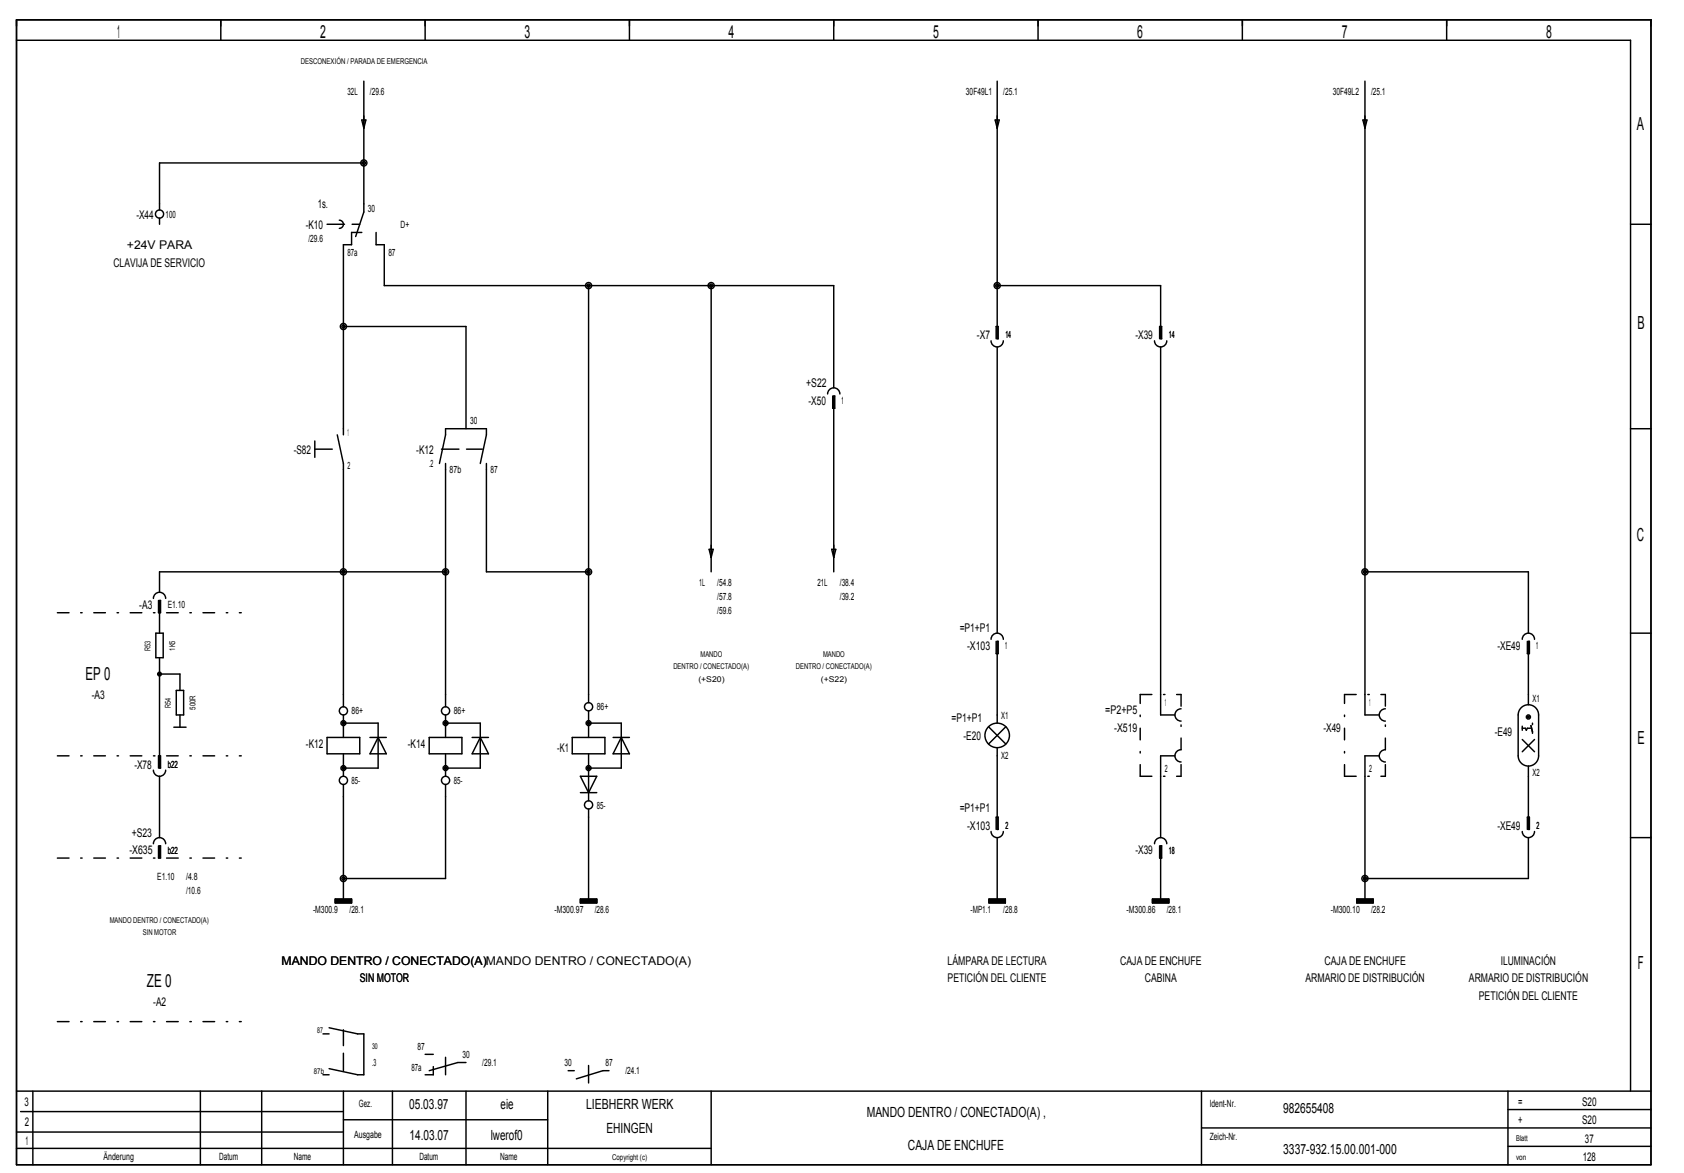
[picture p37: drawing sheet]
<svg xmlns="http://www.w3.org/2000/svg" width="408mm" height="284mm" viewBox="0 0 408 284" stroke-linecap="round" stroke-linejoin="round" font-family="sans-serif">
<defs><g id="words">
<g font-size="4.4">
<text x="28.4" y="9.3">1</text>
<text x="77.5" y="9.3">2</text>
<text x="127.1" y="9.3">3</text>
<text x="176.5" y="9.3">4</text>
<text x="226.1" y="9.3">5</text>
<text x="275.5" y="9.3">6</text>
<text x="325.1" y="9.3">7</text>
<text x="374.6" y="9.3">8</text>
<text x="396.6" y="31.6">A</text>
<text x="396.7" y="79.6">B</text>
<text x="396.6" y="131.1">C</text>
<text x="20.7" y="164.7">EP 0</text>
<text x="396.7" y="180.1">E</text>
<text x="35.6" y="239">ZE 0</text>
<text x="396.8" y="234.5">F</text>
</g>
<g font-size="3.4">
<text x="99.2" y="268.5">05.03.97</text>
<text x="121.3" y="268.5">eie</text>
<text x="142" y="268.5">LIEBHERR WERK</text>
<text x="310.9" y="269.5">982655408</text>
<text x="99.2" y="275.9">14.03.07</text>
<text x="118.9" y="275.9">lwerof0</text>
<text x="146.9" y="274.4">EHINGEN</text>
<text x="210" y="270.4">MANDO DENTRO / CONECTADO(A) ,</text>
<text x="220" y="278.4">CAJA DE ENCHUFE</text>
<text x="310.9" y="279.4">3337­932.15.00.001­000</text>
</g>
<g font-size="2.9">
<text x="33" y="52.9">­X44</text>
<text x="77" y="50.4">1s.</text>
<text x="74.1" y="55.4">­K10</text>
<text x="27.5" y="64.6">CLAVIJA DE SERVICIO</text>
<text x="30.8" y="60.3">+24V PARA</text>
<text x="236.7" y="82.1">­X7</text>
<text x="275.1" y="82.1">­X39</text>
<text x="195.3" y="93.6">+S22</text>
<text x="195.9" y="98">­X50</text>
<text x="71.2" y="109.8">­S82</text>
<text x="100.9" y="109.8">­K12</text>
<text x="33.8" y="147.5">­A3</text>
<text x="232.5" y="153">=P1+P1</text>
<text x="234.3" y="157.4">­X103</text>
<text x="362.8" y="157.4">­XE49</text>
<text x="22.2" y="169.2">­A3</text>
<text x="267.8" y="172.8">=P2+P5</text>
<text x="230.5" y="174.8">=P1+P1</text>
<text x="233.4" y="179.1">­E20</text>
<text x="269.9" y="177.2">­X519</text>
<text x="320.6" y="177.2">­X49</text>
<text x="362.1" y="178.2">­E49</text>
<text x="74.1" y="181.1">­K12</text>
<text x="98.8" y="181.1">­K14</text>
<text x="135" y="182.1">­K1</text>
<text x="32.5" y="186.1">­X78</text>
<text x="232.5" y="196.6">=P1+P1</text>
<text x="31.9" y="202.5">+S23</text>
<text x="234.3" y="200.9">­X103</text>
<text x="362.8" y="200.9">­XE49</text>
<text x="31.3" y="206.9">­X635</text>
<text x="275.1" y="206.9">­X39</text>
<text x="68.2" y="233.6">MANDO DENTRO / CONECTADO(A)MANDO DENTRO / CONECTADO(A)</text>
<text x="68.2" y="233.6">MANDO DENTRO / CONECTADO(A)</text>
<text x="229.6" y="233.6">LÁMPARA DE LECTURA</text>
<text x="271.4" y="233.6">CAJA DE ENCHUFE</text>
<text x="320.9" y="233.6">CAJA DE ENCHUFE</text>
<text x="363.6" y="233.6">ILUMINACIÓN</text>
<text x="87.2" y="237.8">SIN MOTOR</text>
<text x="229.6" y="237.8">PETICIÓN DEL CLIENTE</text>
<text x="277.4" y="237.8">CABINA</text>
<text x="316.3" y="237.8">ARMARIO DE DISTRIBUCIÓN</text>
<text x="355.9" y="237.8">ARMARIO DE DISTRIBUCIÓN</text>
<text x="37.1" y="243.5">­A2</text>
<text x="358.3" y="242">PETICIÓN DEL CLIENTE</text>
<text x="5.9" y="267.8">3</text>
<text x="367.8" y="267.8">=</text>
<text x="383.3" y="267.8">S20</text>
<text x="6" y="272.7">2</text>
<text x="367.8" y="272.2">+</text>
<text x="383.3" y="272.2">S20</text>
<text x="6.2" y="277.2">1</text>
<text x="383.5" y="281.1">128</text>
<text x="384" y="276.7">37</text>
</g>
<g font-size="2.4">
<text x="84.2" y="23">32L</text>
<text x="89.6" y="23">/29.6</text>
<text x="234" y="23">30F49L1</text>
<text x="243.1" y="23">/25.1</text>
<text x="322.9" y="23">30F49L2</text>
<text x="332.2" y="23">/25.1</text>
<text x="40.1" y="52.7">100</text>
<text x="89.1" y="51.2">30</text>
<text x="74.7" y="58.6">/29.6</text>
<text x="97.1" y="55.2">D+</text>
<text x="84.2" y="62">87a</text>
<text x="94.1" y="62">87</text>
<text x="243.6" y="81.9">14</text>
<text x="283.2" y="81.9">14</text>
<text x="204" y="97.7">1</text>
<text x="84.2" y="105.6">1</text>
<text x="113.9" y="102.7">30</text>
<text x="84.2" y="113.6">2</text>
<text x="103.9" y="113.1">.2</text>
<text x="108.9" y="114.6">87b</text>
<text x="118.8" y="114.6">87</text>
<text x="169.4" y="141.8">1L</text>
<text x="173.8" y="141.8">/54.8</text>
<text x="198.1" y="141.8">21L</text>
<text x="203.5" y="141.8">/38.4</text>
<text x="40.6" y="147.2">E1.10</text>
<text x="173.8" y="145.3">/57.8</text>
<text x="173.8" y="148.7">/59.6</text>
<text x="203.5" y="145.3">/39.2</text>
<text x="243.6" y="157.1">1</text>
<text x="372.3" y="157.1">1</text>
<text x="85.2" y="173">86+</text>
<text x="109.9" y="173">86+</text>
<text x="144.6" y="172">86+</text>
<text x="242.6" y="174">X1</text>
<text x="282.2" y="171">1</text>
<text x="331.7" y="171">1</text>
<text x="371.3" y="170">X1</text>
<text x="40.6" y="185.9">b22</text>
<text x="242.6" y="183.9">X2</text>
<text x="85.2" y="189.8">85­</text>
<text x="109.9" y="189.8">85­</text>
<text x="282.2" y="186.8">2</text>
<text x="331.7" y="186.8">2</text>
<text x="371.3" y="187.8">X2</text>
<text x="144.6" y="195.8">85­</text>
<text x="243.6" y="200.7">2</text>
<text x="372.3" y="200.7">2</text>
<text x="40.6" y="206.6">b22</text>
<text x="283.2" y="206.6">18</text>
<text x="38.1" y="213.1">E1.10</text>
<text x="45.1" y="213.1">/4.8</text>
<text x="45.1" y="216.5">/10.6</text>
<text x="75.8" y="221">­M300.9</text>
<text x="84.7" y="221">/28.1</text>
<text x="134.3" y="221">­M300.97</text>
<text x="144.1" y="221">/28.6</text>
<text x="235.2" y="221">­MP1.1</text>
<text x="243.1" y="221">/28.8</text>
<text x="272.9" y="221">­M300.86</text>
<text x="282.7" y="221">/28.1</text>
<text x="322.4" y="221">­M300.10</text>
<text x="332.2" y="221">/28.2</text>
<text x="101.2" y="254.2">87</text>
<text x="112" y="256.2">30</text>
<text x="90.1" y="258.1">.3</text>
<text x="99.7" y="259.2">87a</text>
<text x="116.9" y="258.1">/29.1</text>
<text x="136.8" y="258.2">30</text>
<text x="146.7" y="258.2">87</text>
<text x="151.5" y="260.1">/24.1</text>
<text x="87" y="268">Gez.</text>
<text x="293.1" y="268">Ident­Nr.</text>
<text x="85.8" y="275.5">Ausgabe</text>
<text x="293.1" y="275.9">Zeich­Nr.</text>
<text x="25.1" y="280.9">Änderung</text>
<text x="53.1" y="280.9">Datum</text>
<text x="71.2" y="280.9">Name</text>
<text x="101.6" y="280.9">Datum</text>
<text x="121.2" y="280.9">Name</text>
</g>
<g font-size="1.9">
<text x="72.9" y="15.5">DESCONEXIÓN / PARADA DE EMERGENCIA</text>
<text x="36.5" y="157.5" transform="rotate(-90 36.5 157.5)">R53</text>
<text x="42.4" y="157.5" transform="rotate(-90 42.4 157.5)">1K5</text>
<text x="169.7" y="159">MANDO</text>
<text x="199.4" y="159">MANDO</text>
<text x="163.1" y="162.1">DENTRO / CONECTADO(A)</text>
<text x="169.2" y="165.1">(+S20)</text>
<text x="192.8" y="162.1">DENTRO / CONECTADO(A)</text>
<text x="198.9" y="165.1">(+S22)</text>
<text x="41.4" y="171.4" transform="rotate(-90 41.4 171.4)">R54</text>
<text x="47.4" y="171.9" transform="rotate(-90 47.4 171.9)">500R</text>
<text x="26.6" y="223.4">MANDO DENTRO / CONECTADO(A)</text>
<text x="34.6" y="226.4">SIN MOTOR</text>
<text x="76.8" y="250.1">87</text>
<text x="90.1" y="254.1">30</text>
<text x="76.1" y="260">87b</text>
<text x="148.3" y="280.8">Copyright (c)</text>
<text x="367.3" y="280.8">von</text>
<text x="367.3" y="276.4">Blatt</text>
</g>
</g></defs>
<g fill="none" stroke="#000" stroke-width=".35">
<path d="M4 4.8h396v277.2h-396zM4 9.7h391.1v254.5M53.5 4.8v4.9M88.1 19.6v31.7l-1.9 6M103 4.8v4.9M152.5 4.8v4.9M202 4.8v4.9M241.6 19.6v62.4h.2v-3h-.4v3M251.5 4.8v4.9M301 4.8v4.9M330.7 19.6v153.5h3.5M350.5 4.8v4.9"/>
<path d="M87.7 29.1h.9l-.5 1.9zM88.1 39.4h-49.4v11.4M241.1 29.1h1l-.5 1.9zM330.2 29.1h1l-.5 1.9zM38.7 52.8v1.5M82.2 53.3a.99 .99 0 0 1 1 1 .99 .99 0 0 1-1 1M87.7 56.3h-2.5v2.9h-2v46.1M91.1 56.3v2.9h2v9.9h108.9v24.8M395.1 54.3h4.9M83.2 79h29.7v24.8M142.6 69.1v101M172.3 69.1v69.3"/>
<path d="M241.6 69.1h39.6v12.9h.2v-3h-.4v3M200.5 95.4a1.49 1.49 0 0 1 1.5-1.5 1.49 1.49 0 0 1 1.5 1.5M201.8 95.9v2.9h.4v-2.9h-.2v42.5M240.1 82.5a1.48 1.48 0 0 0 1.5 1.5 1.48 1.48 0 0 0 1.5-1.5M241.6 84v69.3M279.7 82.5a1.49 1.49 0 0 0 1.5 1.5 1.49 1.49 0 0 0 1.5-1.5M281.2 84v89.1h3.5M76.3 106.8v3.9M81.7 105.3l1.5 6.9v58.9M106.5 112.2l1.4-6.9v-1.5h9.9v1.5l-1.4 6.9M107.9 112.2v58.9M117.8 112.2v26.2h24.8"/>
<path d="M395.1 103.8h4.9M107.9 138.4h-69.2v5M171.8 133h1l-.5 2zM201.5 133h1l-.5 2zM330.7 138.4h39.6v14.9M37.2 144.9a1.49 1.49 0 0 1 1.4-1.5 1.49 1.49 0 0 1 1.5 1.5M37.8 153.3h1.7v5.9h-1.7zM38.4 145.4v2.9h.5v-2.9h-.2v7.9M38.7 159.2v26.8h.2v-3h-.5v3M240.1 154.8a1.48 1.48 0 0 1 1.5-1.5 1.48 1.48 0 0 1 1.5 1.5M241.4 155.3v2.9h.4v-2.9h-.2v19.8M368.8 154.8a1.48 1.48 0 0 1 1.5-1.5 1.48 1.48 0 0 1 1.5 1.5"/>
<path d="M370.1 155.3v2.9h.4v-2.9h-.2v15.3M395.1 153.3h4.9M38.7 163.2h4.9v4M42.1 176.1h3M42.7 167.2h1.8v5.9h-1.8zM43.6 173.1v3M79.2 178.5h8v4h-8zM83.2 173.1v5.4M83.2 175.1h8.4v10.9h-8.4M89.6 178.5h4M91.6 178.5l2 4h-4zM104 178.5h7.9v4h-7.9z"/>
<path d="M107.9 173.1v5.4M107.9 175.1h8.5v10.9h-8.5M114.4 178.5h3.9M116.4 178.5l1.9 4h-3.9zM138.6 178.5h8v4h-8zM142.6 175.1h7.9v10.9h-7.9M142.6 172.1v6.4M148.5 178.5h4M150.5 178.5l2 4h-4zM239.5 176l4.2 4.1M243.7 176l-4.2 4.1M286.2 171.6a1.48 1.48 0 0 0-1.5 1.5 1.48 1.48 0 0 0 1.5 1.5"/>
<path d="M335.6 171.6a1.48 1.48 0 0 0-1.4 1.5 1.48 1.48 0 0 0 1.4 1.5M368.4 171.6a2.47 2.47 0 0 1 2.7-.8 2.47 2.47 0 0 1 1.7 2.3v9.9a2.48 2.48 0 0 1-2.5 2.5 2.48 2.48 0 0 1-2.5-2.5v-9.9l.1-.6zM368.8 179l3 3M368.8 175.8v1M369.6 176.3l.2 .5 .3-.5M370.9 175.7l.4 1.9M371.3 175.1v.4M371.8 179l-3 3M37.2 186.5a1.49 1.49 0 0 0 1.4 1.4 1.49 1.49 0 0 0 1.5-1.4M38.7 187.9v14.9M83.2 182.5v5.4M83.2 189.9v27.7"/>
<path d="M107.9 182.5v5.4M107.9 189.9v22.8h-24.7M140.6 191.9h4M140.6 187.9h4l-2 4zM142.6 182.5v11.4M142.6 195.9v21.7M241.6 181v19.8h.2v-3h-.4v3M284.7 183h-3.5v19.8M286.2 181.5a1.48 1.48 0 0 0-1.5 1.5 1.48 1.48 0 0 0 1.5 1.5M334.2 183h-3.5v34.6M335.6 181.5a1.48 1.48 0 0 0-1.4 1.5 1.48 1.48 0 0 0 1.4 1.5M370.3 185.5v15.3h.2v-3h-.4v3"/>
<path d="M37.2 204.3a1.49 1.49 0 0 1 1.4-1.5 1.49 1.49 0 0 1 1.5 1.5M38.4 204.8v2.9h.5v-2.9h-.2v2.9M81.2 217.6h4v1h-4zM81.2 218.5h4M81.2 218.4h4M81.2 218.3h4M81.2 218.2h4M81.2 218.1h4M81.2 218h4M81.2 217.9h4M81.2 217.8h4M81.2 217.7h4"/>
<path d="M140.6 217.6h4v1h-4zM140.6 218.5h4M140.6 218.4h4M140.6 218.3h4M140.6 218.2h4M140.6 218.1h4M140.6 218h4M140.6 217.9h4M140.6 217.8h4M140.6 217.7h4M239.6 217.6h4v1h-4zM239.6 218.5h4"/>
<path d="M239.6 218.4h4M239.6 218.3h4M239.6 218.2h4M239.6 218.1h4M239.6 218h4M239.6 217.9h4M239.6 217.8h4M239.6 217.7h4M240.1 201.3a1.48 1.48 0 0 0 1.5 1.5 1.48 1.48 0 0 0 1.5-1.5M241.6 202.8v14.8M279.2 217.6h4v1h-4zM279.2 218.5h4"/>
<path d="M279.2 218.4h4M279.2 218.3h4M279.2 218.2h4M279.2 218.1h4M279.2 218h4M279.2 217.9h4M279.2 217.8h4M279.2 217.7h4M279.7 204.3a1.49 1.49 0 0 1 1.5-1.5 1.49 1.49 0 0 1 1.5 1.5M281 204.8v2.9h.4v-2.9h-.2v12.8M328.7 217.6h4v1h-4zM328.7 218.5h4"/>
<path d="M328.7 218.4h4M328.7 218.3h4M328.7 218.2h4M328.7 218.1h4M328.7 218h4M328.7 217.9h4M328.7 217.8h4M328.7 217.7h4M368.8 201.3a1.48 1.48 0 0 0 1.5 1.5 1.48 1.48 0 0 0 1.5-1.5M370.3 202.8v9.9h-39.6M395.1 202.8h4.9M78.2 250.3h1.5"/>
<path d="M79.7 248.8l7 1.5h1.4v9.9h-1.4l-7-1.5M103 255.3h2M105 258.2v2h-2M112.9 257.2h-2l-6.9 2M137.7 259.2h1.4M147.6 259.2h-1.5l-6.5 2M4 278h168.3M4 274.1h79.2M4 264.2h396M5 269.1h78.2M8 264.2v17.8M48.5 264.2v17.8"/>
<path d="M63.4 264.2v17.8M78.2 260.2h1.5M83.2 264.2v17.8M83.2 271.1h49.5M95.1 264.2v17.8M112.9 264.2v17.8M132.7 264.2v17.8M172.3 264.2v17.8M291.1 264.2v17.8M291.1 273.1h108.9M365.4 264.2v17.8M365.4 277.5h34.6"/>
<path d="M365.4 268.6h34.6"/>
<circle cx="88.1" cy="39.4" r=".74"/>
<circle cx="88.1" cy="39.4" r=".37"/>
<circle cx="38.6" cy="51.8" r=".99"/>
<circle cx="83.2" cy="79" r=".74"/>
<circle cx="83.2" cy="79" r=".37"/>
<circle cx="142.6" cy="69.1" r=".74"/>
<circle cx="142.6" cy="69.1" r=".37"/>
<circle cx="172.3" cy="69.1" r=".74"/>
<circle cx="172.3" cy="69.1" r=".37"/>
<circle cx="241.6" cy="69.1" r=".74"/>
<circle cx="241.6" cy="69.1" r=".37"/>
<circle cx="83.2" cy="138.4" r=".74"/>
<circle cx="83.2" cy="138.4" r=".37"/>
<circle cx="107.9" cy="138.4" r=".74"/>
<circle cx="107.9" cy="138.4" r=".37"/>
<circle cx="142.6" cy="138.4" r=".74"/>
<circle cx="142.6" cy="138.4" r=".37"/>
<circle cx="330.7" cy="138.4" r=".74"/>
<circle cx="330.7" cy="138.4" r=".37"/>
<circle cx="38.6" cy="163.2" r=".45"/>
<circle cx="38.7" cy="163.2" r=".22"/>
<circle cx="83.2" cy="172.1" r=".99"/>
<circle cx="83.2" cy="175.1" r=".59"/>
<circle cx="83.2" cy="175.1" r=".3"/>
<circle cx="107.9" cy="172.1" r=".99"/>
<circle cx="107.9" cy="175.1" r=".59"/>
<circle cx="107.9" cy="175.1" r=".3"/>
<circle cx="142.6" cy="171.1" r=".99"/>
<circle cx="142.6" cy="175.1" r=".59"/>
<circle cx="142.6" cy="175.1" r=".3"/>
<circle cx="241.6" cy="178" r="2.97"/>
<circle cx="370.3" cy="173.6" r=".5"/>
<circle cx="370.3" cy="173.6" r=".1"/>
<circle cx="370.3" cy="173.6" r=".2"/>
<circle cx="83.2" cy="188.9" r=".99"/>
<circle cx="83.2" cy="186" r=".59"/>
<circle cx="83.2" cy="186" r=".3"/>
<circle cx="107.9" cy="188.9" r=".99"/>
<circle cx="107.9" cy="186" r=".59"/>
<circle cx="107.9" cy="186" r=".3"/>
<circle cx="142.6" cy="194.9" r=".99"/>
<circle cx="142.6" cy="186" r=".59"/>
<circle cx="142.6" cy="186" r=".3"/>
<circle cx="83.2" cy="212.7" r=".74"/>
<circle cx="83.2" cy="212.7" r=".37"/>
<circle cx="330.7" cy="212.7" r=".74"/>
<circle cx="330.7" cy="212.7" r=".37"/>
</g>
<path d="M79.2 54.3h8M76.3 108.7h4.9M107 108.7h9.9M368.8 176.3h.8M370.1 176.3h.7M83.2 259.2v-9.9M107.9 260.2v-5.9M142.6 262.2v-5" fill="none" stroke="#000" stroke-width=".35" stroke-dasharray="4.2 1.8"/>
<g fill="none" stroke="#000" stroke-width=".35" stroke-dasharray="2.8 2.8 .4 2.8">
<path d="M13.9 148.3h44.5M276.3 168.1h9.9M286.2 168.1v3.5M325.7 168.1h9.9M335.6 168.1v3.5M13.9 183h44.5M276.3 187.9v-19.8M276.3 187.9h9.9M286.2 187.9v-2.9M286.2 181.5v-6.9M325.7 187.9v-19.8M325.7 187.9h9.9"/>
<path d="M335.6 187.9v-2.9M335.6 181.5v-6.9M13.9 207.7h44.5M13.9 247.3h44.5"/>
</g>
<use href="#words"/>
</svg>
